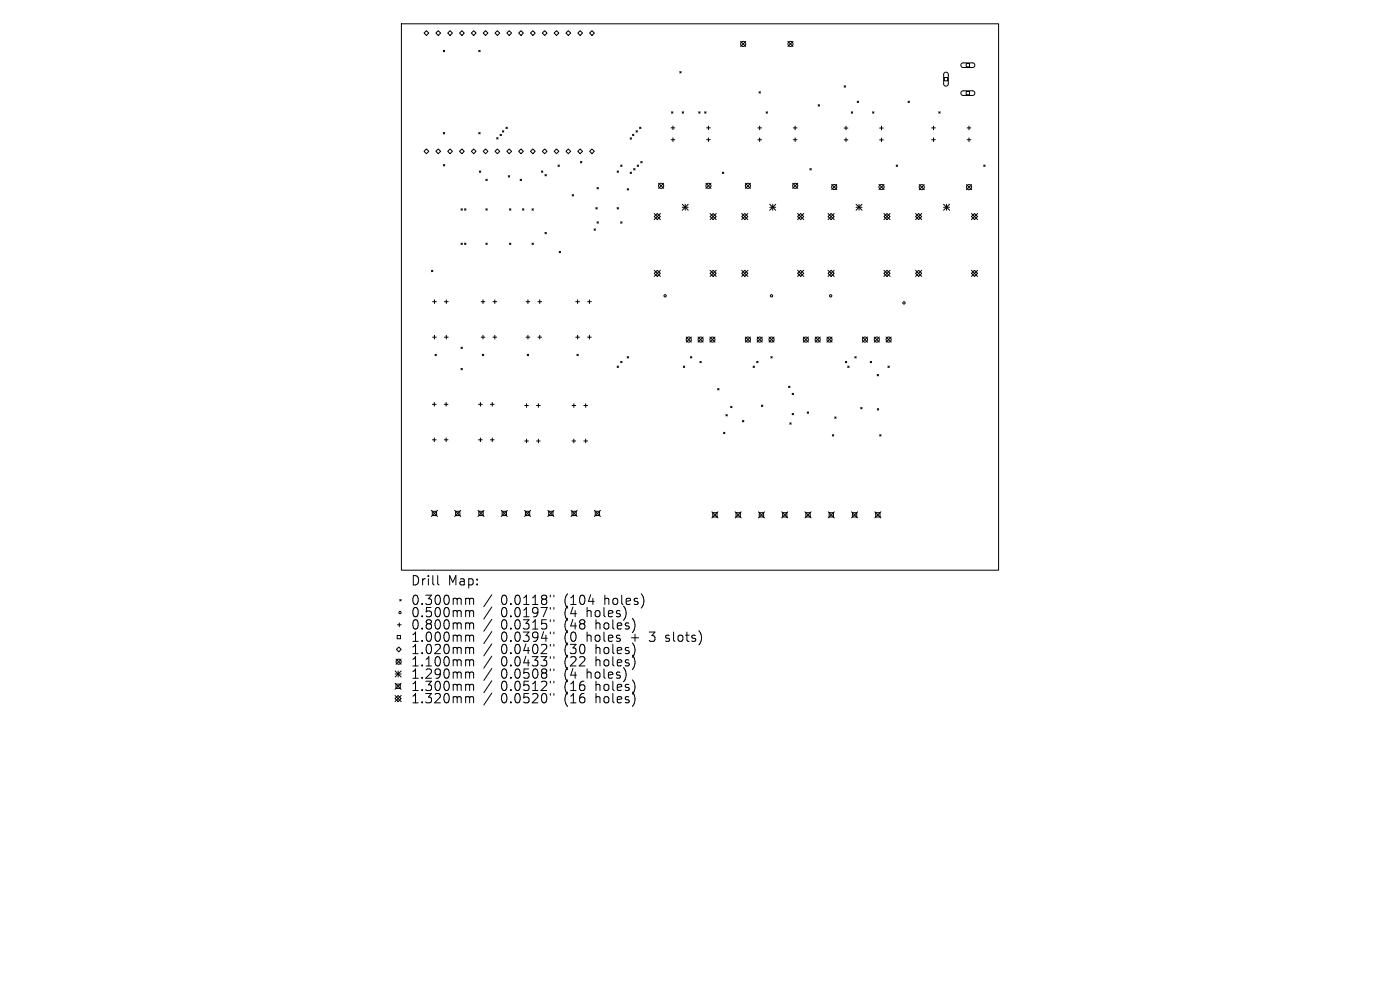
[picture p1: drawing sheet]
<svg xmlns="http://www.w3.org/2000/svg" width="297mm" height="210mm" viewBox="0 0 297 210" stroke-linecap="round" stroke-linejoin="round" font-family="sans-serif">
<defs><g id="words">
<g font-size="2.8">
<text x="87.1" y="124.4">Drill</text>
<text x="94.9" y="124.4">Map:</text>
<text x="87.1" y="128.6">0.300mm</text>
<text x="87.1" y="131.2">0.500mm</text>
<text x="106.1" y="128.6">0.0118&quot;</text>
<text x="106.1" y="131.2">0.0197&quot;</text>
<text x="119.5" y="128.6">(104</text>
<text x="119.5" y="131.2">(4</text>
<text x="124.4" y="131.2">holes)</text>
<text x="128.1" y="128.6">holes)</text>
<text x="87.1" y="133.8">0.800mm</text>
<text x="87.1" y="136.4">1.000mm</text>
<text x="106.1" y="133.8">0.0315&quot;</text>
<text x="106.1" y="136.4">0.0394&quot;</text>
<text x="119.5" y="133.8">(48</text>
<text x="119.5" y="136.4">(0</text>
<text x="124.4" y="136.4">holes</text>
<text x="126.2" y="133.8">holes)</text>
<text x="133.9" y="136.4">+</text>
<text x="137.9" y="136.4">3</text>
<text x="141.4" y="136.4">slots)</text>
<text x="87.1" y="139">1.020mm</text>
<text x="87.1" y="141.6">1.100mm</text>
<text x="106.1" y="139">0.0402&quot;</text>
<text x="106.1" y="141.6">0.0433&quot;</text>
<text x="119.5" y="139">(30</text>
<text x="119.5" y="141.6">(22</text>
<text x="126.2" y="139">holes)</text>
<text x="126.2" y="141.6">holes)</text>
<text x="87.1" y="144.2">1.290mm</text>
<text x="87.1" y="146.8">1.300mm</text>
<text x="87.1" y="149.4">1.320mm</text>
<text x="106.1" y="144.2">0.0508&quot;</text>
<text x="106.1" y="146.8">0.0512&quot;</text>
<text x="106.1" y="149.4">0.0520&quot;</text>
<text x="119.5" y="144.2">(4</text>
<text x="119.5" y="146.8">(16</text>
<text x="119.5" y="149.4">(16</text>
<text x="124.4" y="144.2">holes)</text>
<text x="126.2" y="146.8">holes)</text>
<text x="126.2" y="149.4">holes)</text>
</g>
</g></defs>
<g fill="none" stroke="#000" stroke-width=".21">
<path d="M85.2 5h126.6v116h-126.6zM90 7l.5-.5 .5 .5-.5 .5zM92.5 7l.5-.5 .5 .5-.5 .5zM94 10.7l.3 .3M94.3 10.7l-.3 .3M95 7l.5-.5 .5 .5-.5 .5zM97.5 7l.5-.5 .5 .5-.5 .5zM100 7l.5-.5 .5 .5-.5 .5zM101.6 10.7l.3 .3M101.9 10.7l-.3 .3M102.5 7l.5-.5 .5 .5-.5 .5zM105 7l.5-.5 .5 .5-.5 .5z"/>
<path d="M107.5 7l.5-.5 .5 .5-.5 .5zM110 7l.5-.5 .5 .5-.5 .5zM112.5 7l.5-.5 .5 .5-.5 .5zM115 7l.5-.5 .6 .5-.6 .5zM117.6 7l.5-.5 .5 .5-.5 .5zM120.1 7l.5-.5 .5 .5-.5 .5zM122.6 7l.5-.5 .5 .5-.5 .5zM125.1 7l.5-.5 .5 .5-.5 .5zM144.2 15.2l.3 .3M144.5 15.2l-.3 .3M157.1 8.8l1.1 1.1M158.2 8.8l-1.1 1.1"/>
<path d="M161 19.5l.3 .2M161.3 19.5l-.3 .2M167.2 8.8l1 1.1M168.2 8.8l-1 1.1M179.1 18.2l.3 .3M179.4 18.2l-.3 .3M200.3 16.4h.7v.7h-.7zM200.3 15.5l.5-.2 .4 .4v2.2l-.4 .4-.4-.1-.2-.3v-2.1zM204 13.5l.3-.2h2.1l.3 .2 .1 .4-.4 .4h-2.1l-.4-.3zM204 19.4l.3-.1h2.1l.3 .2 .1 .3-.4 .4h-2.1l-.4-.3zM205 13.5h.7v.7h-.7zM205 19.4h.7v.7h-.7z"/>
<path d="M90.5 31.6l.5 .5-.5 .5-.5-.5zM93 31.6l.5 .5-.5 .5-.5-.5zM94 28.1l.3 .3M94.1 34.9l.3 .3M94.3 28.1l-.3 .3M94.4 34.9l-.3 .3M95.5 31.6l.5 .5-.5 .5-.5-.5zM97.5 32.1l.5-.5 .5 .5-.5 .5zM100 32.1l.5-.5 .5 .5-.5 .5zM101.6 28.1l.3 .3M101.7 36.3l.3 .3M101.9 28.1l-.3 .3"/>
<path d="M102 36.3l-.3 .3M102.5 32.1l.5-.5 .5 .5-.5 .5zM103.1 38l.3 .3M103.4 38l-.3 .3M105.4 29.2l.3 .3M105.5 31.6l.5 .5-.5 .5-.5-.5zM105.7 29.2l-.3 .3M106.1 28.5l.3 .3M106.4 28.5l-.3 .3M106.6 27.7l.3 .3M106.9 27.7l-.3 .3M107.3 27l.3 .3"/>
<path d="M107.6 27l-.3 .3M107.8 37.3l.3 .3M108 31.6l.5 .5-.5 .5-.5-.5zM108.1 37.3l-.3 .3M110.3 38l.3 .3M110.5 31.6l.5 .5-.5 .5-.5-.5zM110.6 38l-.3 .3M113 31.6l.5 .5-.5 .5-.5-.5zM114.9 36.3l.3 .3M115.2 36.3l-.3 .3M115.5 31.6l.6 .5-.6 .5-.5-.5zM115.6 37l.3 .3"/>
<path d="M115.9 37l-.3 .3M118.1 31.6l.5 .5-.5 .5-.5-.5zM118.4 35l.3 .3M118.7 35l-.3 .3M120.6 31.6l.5 .5-.5 .5-.5-.5zM123.1 31.6l.5 .5-.5 .5-.5-.5zM123.1 34.3l.3 .3M123.4 34.3l-.3 .3M125.6 31.6l.5 .5-.5 .5-.5-.5zM126.7 39.8l.2 .3M126.9 39.8l-.2 .3M130.9 36.3l.3 .3"/>
<path d="M131.2 36.3l-.3 .3M131.7 35l.3 .3M132 35l-.3 .3M133.7 29.2l.3 .3M133.7 36.5l.3 .3M134 29.2l-.3 .3M134 36.5l-.3 .3M134.2 28.5l.3 .3M134.4 35.8l.3 .3M134.5 28.5l-.3 .3M134.7 35.8l-.3 .3M134.9 27.7l.3 .3"/>
<path d="M135.2 35l.3 .3M135.2 27.7l-.3 .3M135.5 35l-.3 .3M135.7 27l.3 .3M135.9 34.3l.3 .3M136 27l-.3 .3M136.2 34.3l-.3 .3M139.7 38.9l1.1 1.1M140.8 38.9l-1.1 1.1M142.4 27.1h.8M142.4 29.6h.8M142.5 23.7l.3 .3"/>
<path d="M142.8 23.7l-.3 .3M142.8 26.7v.8M142.8 29.2v.8M144.7 23.7l.3 .3M145 23.7l-.3 .3M148.2 23.7l.3 .3M148.5 23.7l-.3 .3M149.5 23.7l.3 .3M149.7 38.9l1.1 1.1M149.8 23.7l-.3 .3M149.9 27.1h.8M149.9 29.6h.8"/>
<path d="M150.3 26.7v.8M150.3 29.2v.8M150.8 38.9l-1.1 1.1M153.2 36.5l.3 .3M153.5 36.5l-.3 .3M158.1 38.9l1.1 1.1M159.2 38.9l-1.1 1.1M160.8 29.6h.8M160.8 27.1h.8M161.2 26.7v.8M161.2 29.2v.8M162.5 23.7l.3 .3"/>
<path d="M162.8 23.7l-.3 .3M168.2 38.9l1 1.1M168.3 29.6h.8M168.3 27.1h.8M168.7 26.7v.8M168.7 29.2v.8M169.2 38.9l-1 1.1M171.8 35.8l.3 .3M172.1 35.8l-.3 .3M173.6 22.2l.3 .3M173.9 22.2l-.3 .3M176.4 39.1l1.1 1.1"/>
<path d="M177.5 39.1l-1.1 1.1M179.1 29.7h.8M179.1 27.2h.8M179.5 26.8v.8M179.5 29.3v.8M180.6 23.7l.3 .3M180.9 23.7l-.3 .3M181.8 21.5l.3 .3M182.1 21.5l-.3 .3M185.1 23.7l.3 .3M185.4 23.7l-.3 .3M186.5 39.1l1.1 1.1"/>
<path d="M186.6 29.7h.8M186.6 27.2h.8M187 26.8v.8M187 29.3v.8M187.6 39.1l-1.1 1.1M190.1 35l.3 .3M190.4 35l-.3 .3M192.6 21.5l.3 .3M192.9 21.5l-.3 .3M195 39.2l1.1 1M196.1 39.2l-1.1 1M197.6 29.6h.8"/>
<path d="M197.6 27.1h.8M198 26.7v.8M198 29.2v.8M199.2 23.7l.3 .3M199.5 23.7l-.3 .3M205 39.2l1.1 1M205.2 29.6h.8M205.2 27.1h.8M205.6 26.7v.8M205.6 29.2v.8M206.1 39.2l-1.1 1M208.7 35l.3 .3"/>
<path d="M209 35l-.3 .3M91.5 57.3l.3 .3M91.8 57.3l-.3 .3M97.8 44.3l.3 .3M97.8 51.6l.3 .3M98.1 44.3l-.3 .3M98.1 51.6l-.3 .3M98.6 44.3l.2 .3M98.6 51.6l.2 .3M98.8 44.3l-.2 .3M98.8 51.6l-.2 .3M103.1 44.3l.3 .3"/>
<path d="M103.1 51.6l.3 .3M103.4 44.3l-.3 .3M103.4 51.6l-.3 .3M108.1 44.3l.3 .3M108.1 51.6l.3 .3M108.4 44.3l-.3 .3M108.4 51.6l-.3 .3M110.8 44.3l.3 .3M111.1 44.3l-.3 .3M112.9 44.3l.3 .3M112.9 51.6l.3 .3M113.2 44.3l-.3 .3"/>
<path d="M113.2 51.6l-.3 .3M115.6 49.3l.3 .3M115.9 49.3l-.3 .3M118.6 53.3l.3 .3M118.9 53.3l-.3 .3M121.4 41.3l.3 .3M121.7 41.3l-.3 .3M126 48.6l.3 .3M126.3 48.6l-.3 .3M126.4 44l.3 .3M126.7 47l.2 .3M126.7 44l-.3 .3"/>
<path d="M126.9 47l-.2 .3M130.9 44l.3 .3M131.2 44l-.3 .3M131.7 47l.3 .3M132 47l-.3 .3M133 40l.3 .3M133.3 40l-.3 .3M138.8 45.9l.6-.6 .7 .6-.7 .7zM138.8 58l.6-.7 .7 .7-.7 .6zM138.8 45.3l1.3 1.3M138.8 57.3l1.3 1.3M140.1 45.3l-1.3 1.3"/>
<path d="M140.1 57.3l-1.3 1.3M144.7 43.3l1.3 1.3M144.7 44h1.3M145.4 43.3v1.3M146 43.3l-1.3 1.3M150.6 45.9l.7-.6 .6 .6-.6 .7zM150.6 58l.7-.7 .6 .7-.6 .6zM150.6 45.3l1.3 1.3M150.6 57.3l1.3 1.3M151.9 45.3l-1.3 1.3M151.9 57.3l-1.3 1.3M157.4 45.3l1.3 1.3"/>
<path d="M157.4 57.3l1.3 1.3M158 45.3l.7 .6-.7 .7-.6-.7zM158 57.3l.7 .7-.7 .6-.6-.6zM158.7 45.3l-1.3 1.3M158.7 57.3l-1.3 1.3M163.3 44h1.3M163.3 43.3l1.3 1.3M163.9 43.3v1.3M164.6 43.3l-1.3 1.3M169.2 45.9l.7-.6 .6 .6-.6 .7zM169.2 58l.7-.7 .6 .7-.6 .6zM169.2 45.3l1.3 1.3"/>
<path d="M169.2 57.3l1.3 1.3M170.5 45.3l-1.3 1.3M170.5 57.3l-1.3 1.3M175.7 45.9l.6-.6 .7 .6-.7 .7zM175.7 58l.6-.7 .7 .7-.7 .6zM175.7 45.3l1.3 1.3M175.7 57.3l1.3 1.3M177 45.3l-1.3 1.3M177 57.3l-1.3 1.3M181.6 44h1.3M181.6 43.3l1.3 1.3M182.2 43.3v1.3"/>
<path d="M182.9 43.3l-1.3 1.3M187.5 45.3l1.3 1.3M187.5 57.3l1.3 1.3M188.2 45.3l.6 .6-.6 .7-.7-.7zM188.2 57.3l.6 .7-.6 .6-.7-.6zM188.8 45.3l-1.3 1.3M188.8 57.3l-1.3 1.3M194.2 45.3l1.3 1.3M194.2 57.3l1.3 1.3M194.9 45.3l.6 .6-.6 .7-.7-.7zM194.9 57.3l.6 .7-.6 .6-.7-.6zM195.5 45.3l-1.3 1.3"/>
<path d="M195.5 57.3l-1.3 1.3M200.2 44h1.2M200.2 43.3l1.2 1.3M200.8 43.3v1.3M201.4 43.3l-1.2 1.3M206.1 45.9l.6-.6 .7 .6-.7 .7zM206.1 58l.6-.7 .7 .7-.7 .6zM206.1 45.3l1.3 1.3M206.1 57.3l1.3 1.3M207.4 45.3l-1.3 1.3M207.4 57.3l-1.3 1.3M91.8 64h.8"/>
<path d="M91.8 71.5h.8M92.2 63.6v.8M92.2 71.1v.8M92.3 75.1l.3 .3M92.6 75.1l-.3 .3M94.3 64h.8M94.3 71.5h.8M94.7 63.6v.8M94.7 71.1v.8M97.8 73.6l.3 .3M97.8 78.2l.3 .3M98.1 73.6l-.3 .3"/>
<path d="M98.1 78.2l-.3 .3M102.1 64h.8M102.1 71.5h.8M102.3 75.1l.3 .3M102.5 63.6v.8M102.5 71.1v.8M102.6 75.1l-.3 .3M104.6 64h.8M104.6 71.5h.8M105 63.6v.8M105 71.1v.8M111.6 64h.8"/>
<path d="M111.6 71.5h.8M111.9 75.1l.2 .3M112 63.6v.8M112 71.1v.8M112.1 75.1l-.2 .3M114.1 64h.8M114.1 71.5h.8M114.5 63.6v.8M114.5 71.1v.8M122.1 64h.8M122.1 71.5h.8M122.4 75.1l.3 .3"/>
<path d="M122.5 63.6v.8M122.5 71.1v.8M122.7 75.1l-.3 .3M124.6 64h.8M124.6 71.5h.8M125 63.6v.8M125 71.1v.8M130.9 77.7l.3 .3M131.2 77.7l-.3 .3M131.7 76.7l.3 .2M132 76.7l-.3 .2M133 75.6l.3 .3"/>
<path d="M133.3 75.6l-.3 .3M145 77.7l.3 .3M145.3 77.7l-.3 .3M145.6 71.5l1.1 1.1M146.5 75.6l.3 .3M146.7 71.5l-1.1 1.1M146.8 75.6l-.3 .3M148.1 71.5l1.1 1.1M148.5 76.7l.3 .2M148.8 76.7l-.3 .2M149.2 71.5l-1.1 1.1M150.6 71.5l1.1 1.1"/>
<path d="M151.7 71.5l-1.1 1.1M158.1 71.5l1.1 1.1M159.2 71.5l-1.1 1.1M159.8 77.7l.3 .3M160.1 77.7l-.3 .3M160.5 76.7l.3 .2M160.6 71.5l1.1 1.1M160.8 76.7l-.3 .2M161.7 71.5l-1.1 1.1M163.1 71.5l1.1 1.1M163.5 75.6l.3 .3M163.8 75.6l-.3 .3"/>
<path d="M164.2 71.5l-1.1 1.1M170.4 71.5l1.1 1.1M171.5 71.5l-1.1 1.1M172.9 71.5l1.1 1.1M174 71.5l-1.1 1.1M175.4 71.5l1.1 1.1M176.5 71.5l-1.1 1.1M179.3 76.7l.3 .2M179.6 76.7l-.3 .2M179.8 77.7l.3 .3M180.1 77.7l-.3 .3M181.3 75.6l.3 .3"/>
<path d="M181.6 75.6l-.3 .3M183 71.5l1 1.1M184 71.5l-1 1.1M184.6 76.7l.3 .2M184.9 76.7l-.3 .2M185.5 71.5l1.1 1.1M186.1 79.4l.3 .3M186.4 79.4l-.3 .3M186.6 71.5l-1.1 1.1M188 71.5l1.1 1.1M188.4 77.7l.3 .3M188.7 77.7l-.3 .3"/>
<path d="M189.1 71.5l-1.1 1.1M91.7 85.8h.8M91.7 93.3h.8M92.1 85.4v.8M92.1 92.9v.8M94.2 85.8h.8M94.2 93.3h.8M94.6 85.4v.8M94.6 92.9v.8M101.5 85.8h.8M101.5 93.3h.8M101.9 85.4v.8"/>
<path d="M101.9 92.9v.8M104 85.8h.8M104 93.3h.8M104.4 85.4v.8M104.4 92.9v.8M111.3 86h.8M111.3 93.5h.8M111.7 85.6v.8M111.7 93.2v.7M113.8 86h.8M113.8 93.5h.8M114.2 85.6v.8"/>
<path d="M114.2 93.2v.7M121.3 86h.8M121.3 93.5h.8M121.7 85.6v.8M121.7 93.2v.7M123.9 86h.7M123.9 93.5h.7M124.2 85.6v.8M124.2 93.2v.7M152.2 82.4l.3 .3M152.5 82.4l-.3 .3M153.5 91.7l.3 .3"/>
<path d="M153.8 91.7l-.3 .3M154 87.9l.3 .3M154.3 87.9l-.3 .3M155 86.2l.3 .3M155.3 86.2l-.3 .3M157.5 89.2l.3 .3M157.8 89.2l-.3 .3M161.5 85.9l.3 .3M161.8 85.9l-.3 .3M167.3 81.9l.3 .3M167.5 89.7l.3 .3M167.6 81.9l-.3 .3"/>
<path d="M167.8 89.7l-.3 .3M168 83.4l.3 .3M168 87.7l.3 .3M168.3 83.4l-.3 .3M168.3 87.7l-.3 .3M171.2 87.4l.3 .3M171.5 87.4l-.3 .3M176.6 92.2l.3 .3M176.9 92.2l-.3 .3M177.1 88.4l.3 .3M177.4 88.4l-.3 .3M182.6 86.4l.3 .3"/>
<path d="M182.9 86.4l-.3 .3M186.1 86.7l.3 .3M186.4 86.7l-.3 .3M186.6 92.2l.3 .3M186.9 92.2l-.3 .3M91.5 108.3l1.3 1.3M91.7 108.5h.9v.9h-.9zM92.8 108.3l-1.3 1.3M96.5 108.3l1.2 1.3M96.6 108.5h1v.9h-1zM97.7 108.3l-1.2 1.3M101.4 108.3l1.3 1.3"/>
<path d="M101.6 108.5h.9v.9h-.9zM102.7 108.3l-1.3 1.3M106.3 108.3l1.3 1.3M106.5 108.5h.9v.9h-.9zM107.6 108.3l-1.3 1.3M111.3 108.3l1.3 1.3M111.5 108.5h.9v.9h-.9zM112.6 108.3l-1.3 1.3M116.2 108.3l1.3 1.3M116.4 108.5h.9v.9h-.9zM117.5 108.3l-1.3 1.3M121.2 108.3l1.2 1.3"/>
<path d="M121.3 108.5h1v.9h-1zM122.4 108.3l-1.2 1.3M126.1 108.3l1.3 1.3M126.3 108.5h.9v.9h-.9zM127.4 108.3l-1.3 1.3M151 108.6l1.3 1.3M151.2 108.8h.9v.9h-.9zM152.3 108.6l-1.3 1.3M156 108.6l1.2 1.3M156.1 108.8h1v.9h-1zM157.2 108.6l-1.2 1.3M160.9 108.6l1.3 1.3"/>
<path d="M161.1 108.8h.9v.9h-.9zM162.2 108.6l-1.3 1.3M165.8 108.6l1.3 1.3M166 108.8h.9v.9h-.9zM167.1 108.6l-1.3 1.3M170.8 108.6l1.3 1.3M171 108.8h.9v.9h-.9zM172.1 108.6l-1.3 1.3M175.7 108.6l1.3 1.3M175.9 108.8h.9v.9h-.9zM177 108.6l-1.3 1.3M180.7 108.6l1.2 1.3"/>
<path d="M180.8 108.8h.9v.9h-.9zM181.9 108.6l-1.2 1.3M185.6 108.6l1.3 1.3M185.8 108.8h.9v.9h-.9zM186.9 108.6l-1.3 1.3M84 139.8l1.1 1.1M84.1 137.8l.5-.5 .5 .5-.5 .5zM84.3 134.8h.7v.7h-.7zM84.3 132.5h.8M84.7 132.1v.8M84.8 127.2l.3 .3M85.1 127.2l-.3 .3"/>
<path d="M85.1 139.8l-1.1 1.1M92.9 122.1v1.7l.2 .3M99.1 126.9l.4 .1 .1 .2M99.1 129.5l.4 .1 .1 .2M99.1 132.1l.4 .1 .1 .2M99.1 134.7l.4 .1 .1 .2M99.1 137.3h.2l.3 .3M99.1 139.9h.2l.3 .3M99.6 127.2l.3-.3 .5 .1 .1 1.2M99.6 127.2v1M99.6 129.8v1M99.6 132.4v1"/>
<path d="M99.6 135v1.1M99.6 137.6v1.1M99.6 129.8l.3-.3 .5 .1 .1 1.2M99.6 132.4l.3-.3 .5 .1 .1 1.2M99.6 135l.3-.3 .5 .1 .1 1.3M99.6 137.6l.3-.3 .5 .1 .1 1.3M104.3 126.2l-1.7 2.5M104.3 128.8l-1.7 2.5M104.3 131.4l-1.7 2.5M104.3 134l-1.7 2.5M104.3 136.6l-1.7 2.5M104.3 139.2l-1.7 2.5"/>
<path d="M116.7 126.3v.3M116.7 128.9v.3M116.7 131.5v.3M116.7 134.1v.4M116.7 136.7v.4M116.7 139.3v.4M117.5 126.3v.3M117.5 128.9v.3M117.5 131.5v.3M117.5 134.1v.4M117.5 136.7v.4M117.5 139.3v.4"/>
<path d="M124.8 127.6h1.3M132.8 129.9l-.2 1.1M134.4 131.6l.3 .9-.3 1.3M134.4 139.4l.3 .9-.3 1.3M134.6 137.2l.1 .9-.3 .9M136.3 126.3l.3 1-.3 1.3M148.7 134.6v1.4M83.8 148.2l.7-.7 .6 .7-.6 .6zM83.8 147.5l1.3 1.3M83.8 144.9l1.3 1.3M83.8 142.3l1.3 1.3M83.8 143h1.3"/>
<path d="M84 145.1h.9v.9h-.9zM84.5 142.3v1.3M85.1 142.3l-1.3 1.3M85.1 144.9l-1.3 1.3M85.1 147.5l-1.3 1.3M99.1 142.6h.2l.3 .2M99.1 145.2h.2l.3 .2M99.1 147.8h.2l.3 .3M99.6 140.2v1.1M99.6 142.8v1.1M99.6 145.4v1.1M99.6 148.1v1"/>
<path d="M99.6 140.2l.3-.3 .5 .1 .1 1.3M99.6 142.8l.3-.2 .5 .1 .1 1.2M99.6 145.4l.3-.2 .5 .1 .1 1.2M99.6 148.1l.3-.3 .5 .1 .1 1.2M104.3 141.8l-1.7 2.5M104.3 144.4l-1.7 2.6M104.3 147l-1.7 2.6M116.7 141.9v.4M116.7 144.5v.4M116.7 147.1v.4M117.5 141.9v.4M117.5 144.5v.4"/>
<path d="M117.5 147.1v.4M132.8 142.9l-.2 1.2M134.4 144.6l.3 .9-.3 1.4M134.4 147.2l.3 .9-.3 1.4"/>
<circle cx="157.7" cy="9.3" r=".54"/>
<circle cx="167.7" cy="9.3" r=".54"/>
<circle cx="140.3" cy="39.4" r=".54"/>
<circle cx="150.3" cy="39.4" r=".54"/>
<circle cx="158.7" cy="39.4" r=".54"/>
<circle cx="168.7" cy="39.4" r=".54"/>
<circle cx="177" cy="39.7" r=".54"/>
<circle cx="187" cy="39.7" r=".54"/>
<circle cx="195.5" cy="39.7" r=".54"/>
<circle cx="205.6" cy="39.7" r=".54"/>
<circle cx="141.1" cy="62.8" r=".25"/>
<circle cx="146.1" cy="72" r=".54"/>
<circle cx="148.6" cy="72" r=".54"/>
<circle cx="151.1" cy="72" r=".54"/>
<circle cx="158.7" cy="72" r=".54"/>
<circle cx="161.2" cy="72" r=".54"/>
<circle cx="163.7" cy="62.8" r=".25"/>
<circle cx="163.7" cy="72" r=".54"/>
<circle cx="171" cy="72" r=".54"/>
<circle cx="173.5" cy="72" r=".54"/>
<circle cx="176" cy="72" r=".54"/>
<circle cx="176.2" cy="62.8" r=".25"/>
<circle cx="183.5" cy="72" r=".54"/>
<circle cx="186" cy="72" r=".54"/>
<circle cx="188.5" cy="72" r=".54"/>
<circle cx="191.8" cy="64.3" r=".25"/>
<circle cx="84.9" cy="129.9" r=".25"/>
<circle cx="84.6" cy="140.4" r=".54"/>
</g>
<use href="#words"/>
</svg>
